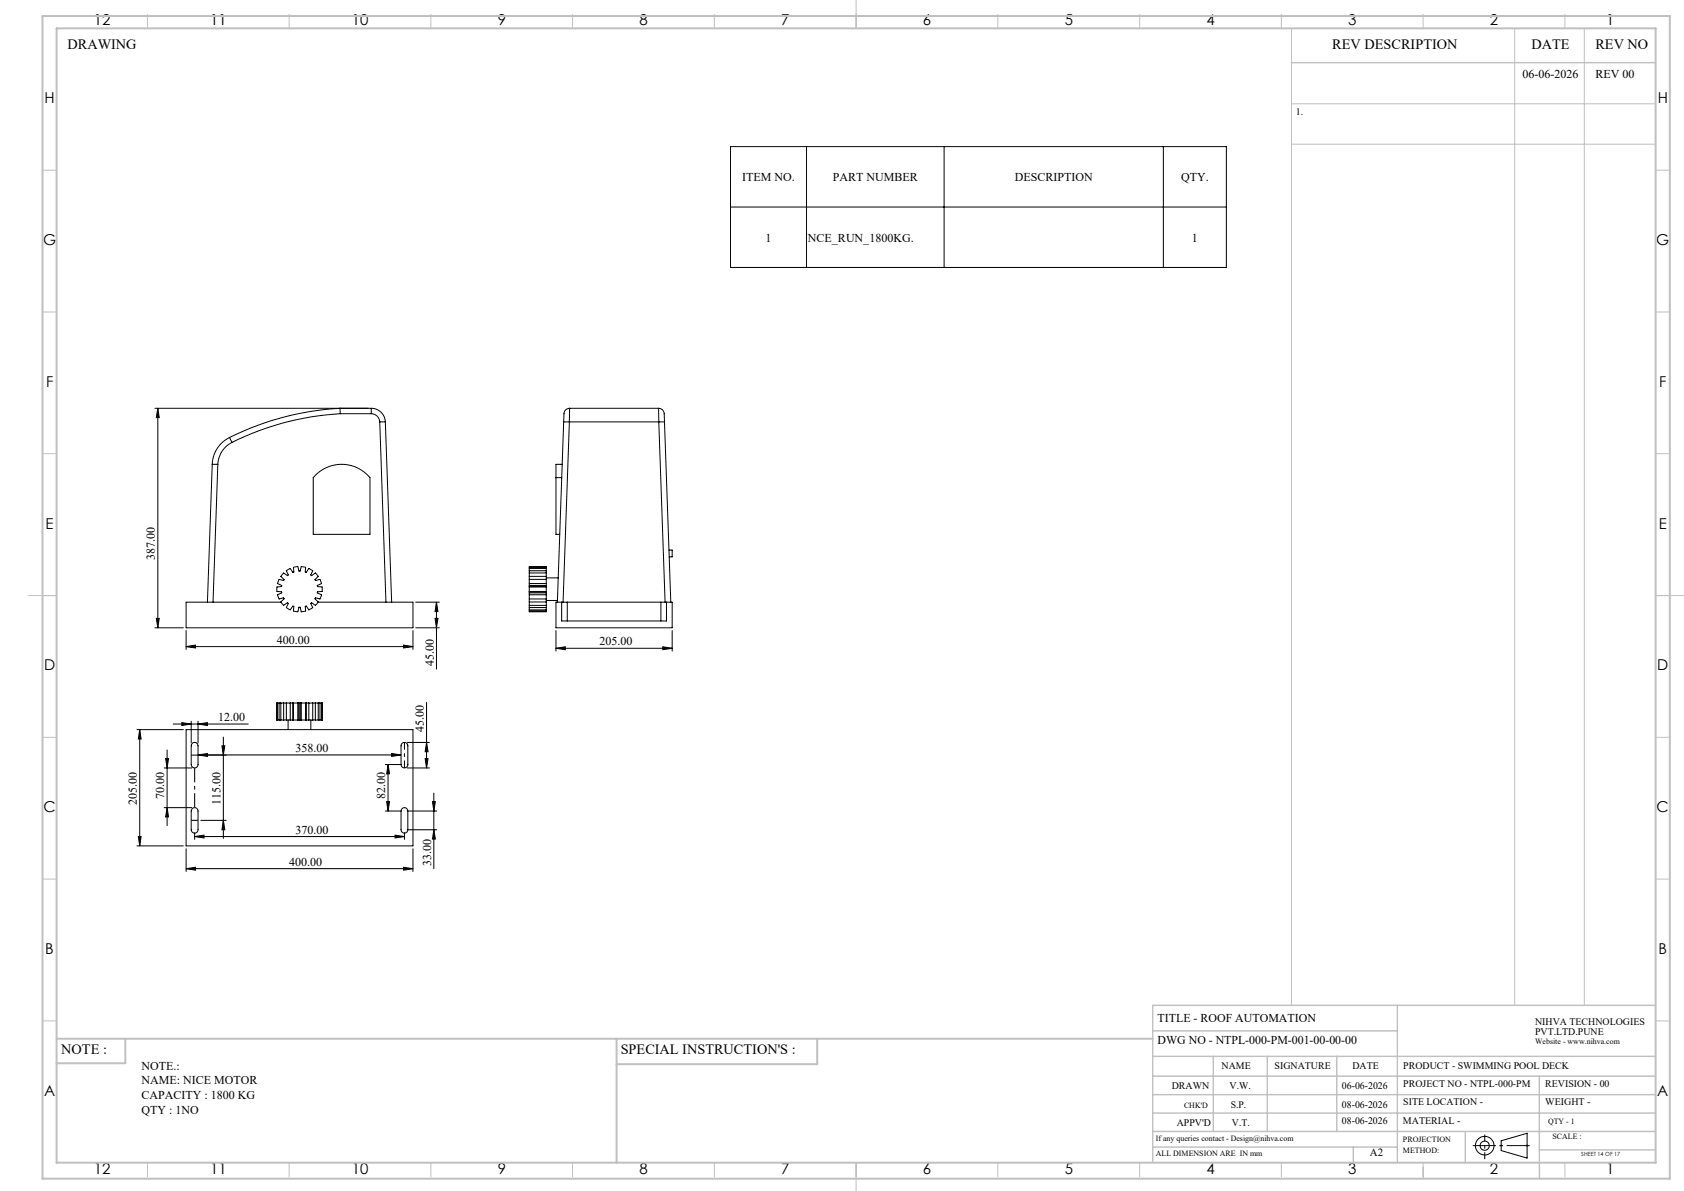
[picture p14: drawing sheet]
<svg xmlns="http://www.w3.org/2000/svg" width="594mm" height="420mm" viewBox="0 0 594 420" stroke-linecap="round" stroke-linejoin="round" font-family="sans-serif">
<defs><g id="words">
<g font-size="5.3">
<text x="33.1" y="8.9">12</text>
<text x="74.1" y="8.9">11</text>
<text x="124.1" y="8.9">10</text>
<text x="175.6" y="8.9">9</text>
<text x="225.6" y="8.9">8</text>
<text x="275.6" y="8.9">7</text>
<text x="325.6" y="8.9">6</text>
<text x="375.6" y="8.9">5</text>
<text x="425.6" y="8.9">4</text>
<text x="475.6" y="8.9">3</text>
<text x="525.6" y="8.9">2</text>
<text x="566.6" y="8.9">1</text>
<text x="15.7" y="36.4">H</text>
<text x="584.7" y="36.4">H</text>
<text x="15.2" y="86.4">G</text>
<text x="584.2" y="86.4">G</text>
<text x="16.2" y="136.4">F</text>
<text x="585.2" y="136.4">F</text>
<text x="16.1" y="186.4">E</text>
<text x="585.1" y="186.4">E</text>
<text x="15.5" y="236.4">D</text>
<text x="584.5" y="236.4">D</text>
<text x="15.4" y="286.4">C</text>
<text x="584.4" y="286.4">C</text>
<text x="16" y="336.4">B</text>
<text x="585" y="336.4">B</text>
<text x="15.5" y="386.4">A</text>
<text x="584.5" y="386.4">A</text>
<text x="33.1" y="413.9">12</text>
<text x="74.1" y="413.9">11</text>
<text x="124.1" y="413.9">10</text>
<text x="175.6" y="413.9">9</text>
<text x="225.6" y="413.9">8</text>
<text x="275.6" y="413.9">7</text>
<text x="325.6" y="413.9">6</text>
<text x="375.6" y="413.9">5</text>
<text x="425.6" y="413.9">4</text>
<text x="475.6" y="413.9">3</text>
<text x="525.6" y="413.9">2</text>
<text x="566.6" y="413.9">1</text>
</g>
<g font-size="5">
<text x="23.8" y="17.2">DRAWING</text>
<text x="470" y="17.4">REV DESCRIPTION</text>
<text x="540.2" y="17.4">DATE</text>
<text x="562.8" y="17.4">REV NO</text>
<text x="21.6" y="371.8">NOTE :</text>
<text x="218.9" y="371.8">SPECIAL INSTRUCTION'S :</text>
</g>
<g font-size="4.2">
<text x="537.1" y="27.6">06-06-2026</text>
<text x="562.8" y="27.6">REV 00</text>
<text x="261.8" y="63.9">ITEM NO.</text>
<text x="293.8" y="63.9">PART NUMBER</text>
<text x="357.9" y="63.9">DESCRIPTION</text>
<text x="416.6" y="63.9">QTY.</text>
<text x="270" y="85.2">1</text>
<text x="285" y="85.2">NCE_RUN_1800KG.</text>
<text x="420.4" y="85.2">1</text>
<text x="54.7" y="197.5" transform="rotate(-90 54.7 197.5)">387.00</text>
<text x="97.6" y="227">400.00</text>
<text x="211.5" y="227.6">205.00</text>
<text x="153" y="234.9" transform="rotate(-90 153 234.9)">45.00</text>
<text x="77" y="254.3">12.00</text>
<text x="149.5" y="258.2" transform="rotate(-90 149.5 258.2)">45.00</text>
<text x="104.2" y="265.2">358.00</text>
<text x="57.9" y="281.6" transform="rotate(-90 57.9 281.6)">70.00</text>
<text x="135.9" y="281.6" transform="rotate(-90 135.9 281.6)">82.00</text>
<text x="48.3" y="283.8" transform="rotate(-90 48.3 283.8)">205.00</text>
<text x="77.8" y="283.8" transform="rotate(-90 77.8 283.8)">115.00</text>
<text x="104.2" y="294">370.00</text>
<text x="102" y="305.3">400.00</text>
<text x="152.1" y="305.3" transform="rotate(-90 152.1 305.3)">33.00</text>
<text x="408.3" y="360.3">TITLE - ROOF AUTOMATION</text>
<text x="408.3" y="368.2">DWG NO - NTPL-000-PM-001-00-00-00</text>
<text x="49.9" y="377.2">NOTE.:</text>
<text x="49.9" y="382.4">NAME: NICE MOTOR</text>
<text x="49.9" y="387.7">CAPACITY : 1800 KG</text>
<text x="49.9" y="392.9">QTY : 1NO</text>
</g>
<text font-size="3.9" x="483.2" y="407.7">A2</text>
<g font-size="3.5">
<text x="457" y="40.6">1.</text>
<text x="541.5" y="361.3">NIHVA TECHNOLOGIES</text>
<text x="541.5" y="364.9">PVT.LTD.PUNE</text>
<text x="430.9" y="377">NAME</text>
<text x="449.6" y="377">SIGNATURE</text>
<text x="477" y="377">DATE</text>
<text x="495" y="377">PRODUCT - SWIMMING POOL DECK</text>
<text x="495" y="383.3">PROJECT NO - NTPL-000-PM</text>
<text x="545.1" y="383.3">REVISION - 00</text>
<text x="413.3" y="384.1">DRAWN</text>
<text x="433.7" y="384.1">V.W.</text>
<text x="473.4" y="384.1">06-06-2026</text>
<text x="495" y="389.8">SITE LOCATION -</text>
<text x="545.1" y="389.8">WEIGHT -</text>
<text x="434.1" y="390.6">S.P.</text>
<text x="473.4" y="390.6">08-06-2026</text>
<text x="415.1" y="396.9">APPV'D</text>
<text x="434.6" y="396.9">V.T.</text>
<text x="473.4" y="396.5">08-06-2026</text>
<text x="494.8" y="396.5">MATERIAL -</text>
</g>
<g font-size="2.8">
<text x="541.5" y="368.3">Website - www.nihva.com</text>
<text x="417.6" y="390.6">CHK'D</text>
<text x="546.1" y="396.5">QTY - 1</text>
<text x="547.6" y="401.7">SCALE :</text>
<text x="407.7" y="402.2">If any queries contact - Design@nihva.com</text>
<text x="407.7" y="407.7">ALL DIMENSION ARE IN mm</text>
<text x="494.8" y="402.7">PROJECTION</text>
<text x="494.8" y="406.5">METHOD:</text>
</g>
<text font-size="2" x="557.8" y="407.8">SHEET 14 OF 17</text>
</g></defs>
<g fill="none" stroke="#000" stroke-width=".35">
<path d="M257.7 51.7h174.9v42.6h-174.9zM284.5 51.7v42.6M333 51.7v42.6M410.4 51.7v42.6M257.7 73h174.9M54.6 144h76.4M55.7 144v77.4M55.7 144l.5 3.3h-1.1zM80.9 154.3a11 11 0 0 0-6 9.4M80.9 154.3l.9 1.7M81.8 156a9 9 0 0 0-5 7.7M119.9 144h.1"/>
<path d="M119.9 144a99.7 99.7 0 0 0-39 10.3M119.9 144l.1 1.9M120 145.9a97.7 97.7 0 0 0-38.2 10.1M120 145.9h11M131 145.9a3 3 0 0 1 2.9 2.9M131 144v1.9M131 144a4.9 4.9 0 0 1 4.9 4.8M133.9 148.8h2M133.9 148.8l2.2 63.6M135.9 148.8l2.2 63.6M198.8 148.8h2M198.8 148.8l-2.2 63.6"/>
<path d="M200.8 148.8l-2.2 63.6M200.8 148.8h31.6M200.9 144l-.1 4.8M200.9 144a2.71 2.71 0 0 0-2 3.5l-.1 1.3M200.9 144h31.4M232.3 144l.1 4.8M232.3 144a2.71 2.71 0 0 1 2.1 3.5v1.3M232.4 148.8h2M232.4 148.8l2.2 63.6M234.4 148.8l2.2 63.6M74.9 163.7h1.9M74.9 163.7l-1.7 48.7"/>
<path d="M76.8 163.7l-1.7 48.7M111.2 167.7a13 13 0 0 1 19.3 .7v20h-20v-20zM196.1 168.4v20h1.3M196.1 168.4h2.1M198.3 163.7h-2.2v4.7M236 194h1.1v2.4h-1.1M55.1 218.1h1.1l-.5 3.3zM99.1 212.4h-33.4v9h80v-9h-33.5M100 202.1l1.4 .9 .3-.2-.7-1.5 1.4-.8 .9 1.3 .3-.1-.1-1.6 1.3-.3h.3l.3 1.6h.5l.4-1.6 1.5 .3-.1 1.6 .3 .1 .9-1.3 1.3 .7-.6 1.6 .3 .2 1.3-.9 1.1 1.2-1.2 1.1 .1 .3 1.7-.4 .5 1.5-1.5 .7 .1 .4 1.6 .1 .1 .6-.1 1-1.6 .1-.1 .4 1.5 .6-.5 1.5-1.6-.4-.2 .4 1.2 1.1-.5 .6-.6 .6-1.3-1-.3 .3 .7 1.5-1.4 .8-.9-1.4-.3 .1 .1 1.7-1.4 .2-.5-1.5h-.5l-.3 1.5-1.6-.2 .1-1.7-.3-.1-.9 1.4-1.1-.6-.3-.2 .7-1.5-.3-.3-1.4 1-.9-1.2 1.1-1.1-.2-.4-1.5 .4-.6-1.5 1.5-.6-.1-.4-1.6-.1-.1-.4 .1-1.2 1.6-.2 .1-.3-1.5-.7 .6-1.5 1.5 .4 .2-.3-1.1-1.1zM146.6 212.4h8.4M153.5 218.1h1l-.5 3.3zM154 212.4v23.6"/>
<path d="M154 212.4l.5 3.3h-1zM186.7 207v1.6M186.7 209.7v1.5M186.7 204.3v1.5M186.7 202.1v1.2M186.7 212.3v1.2M186.7 206.5v.4M186.7 208.7v.4M186.7 214.3v.8M186.7 200.5v.8M186.7 200.1v-.3h6v.3M186.7 215.5v.2h6v-.2"/>
<path d="M186.7 208.6h6M186.7 207h6M186.7 208.7h6M186.7 200.1v.4M186.7 201.3v.8M186.7 203.3v1M186.7 205.8v.7M186.7 206.9v.1M186.7 208.6v.1M186.7 209.1v.6M186.7 211.2v1.1M186.7 213.5v.8"/>
<path d="M186.7 215.1v.4M186.7 206.9h6M186.7 211.2h6M186.7 209.7h6M186.7 209.1h6M186.7 205.8h6M186.7 206.5h6M186.7 204.3h6M186.7 203.3h6M186.7 202.1h6M186.7 213.5h6M186.7 212.3h6"/>
<path d="M186.7 214.3h6M186.7 215.1h6M186.7 201.3h6M186.7 200.5h6M186.7 200.1h6M186.7 215.5h6M192.7 207v1.6M192.7 209.7v1.5M192.7 204.3v1.5M192.7 202.1v1.2M192.7 212.3v1.2M192.7 206.5v.4"/>
<path d="M192.7 208.7v.4M192.7 214.3v.8M192.7 200.5v.8M192.7 211.8h3.9M192.7 203.8h4.2M192.7 200.1v.4M192.7 201.3v.8M192.7 203.3v1M192.7 205.8v.7M192.7 206.9v.1M192.7 208.6v.1M192.7 209.1v.6"/>
<path d="M192.7 211.2v1.1M192.7 213.5v.8M192.7 215.1v.4M198.1 212.4h2M198.1 212.4h-2v9h41v-9h-2M198.1 212.4v6.6h37v-6.6M200.1 212.4h33M200.1 212.4v6.6M233.1 212.4h2M233.1 212.4v6.6M54.6 221.4h10.1M65.7 228l3.3-.5v1z"/>
<path d="M65.7 222.4v6.6M65.7 228h80M142.3 227.5l3.4 .5-3.4 .5zM145.7 222.4v6.6M146.6 221.4h8.4M196.1 228.6l3.3-.5v1zM196.1 222.4v7.2M196.1 228.6h41M233.8 228.1l3.3 .5-3.3 .5zM237.1 222.4v7.2M48.3 257.3h16.4M49.3 257.3l.5 3.3h-1z"/>
<path d="M49.3 257.3v41M61.1 255.3h26.5M64.1 254.8l3.4 .5-3.4 .6zM65.7 257.3h80v41h-80zM67.5 254.3v7.7M69.8 255.3l3.4-.5v1.1zM69.8 254.3v7.7M78.8 259.9v35.7M97.7 247.9v6M97.7 253.9h.2M97.7 247.9h.2M97.9 247.9h.6"/>
<path d="M97.9 253.9h.6M97.9 247.9v6M98.5 253.9h.6M98.5 247.9h.6M98.5 247.9v6M99.1 247.9h.9M99.1 253.9h.9M99.1 247.9v6M100 253.9h1M100 247.9h1M100 247.9v6M101 247.9h1.4"/>
<path d="M101 253.9h1.4M101 247.9v6M101.6 253.9v3.4M102.4 253.9h.9M102.4 247.9h.9M102.4 247.9v6M103.3 247.9h.2M103.3 253.9h.2M103.3 247.9v6M103.5 247.9h1.6M103.5 253.9h1.6M103.5 247.9v6"/>
<path d="M105.1 247.9v6M105.1 253.9h.3M105.1 247.9h.3M105.4 247.9h.5M105.4 253.9h.5M105.4 247.9v6M105.9 253.9h.4M105.9 247.9v6M105.9 247.9h.4M106.3 247.9h1.5M106.3 253.9h1.5M106.3 247.9v6"/>
<path d="M107.8 247.9h.2M107.8 253.9h.2M107.8 247.9v6M108 253.9h.9M108 247.9h.9M108 247.9v6M108.9 247.9h1.4M108.9 253.9h1.4M108.9 247.9v6M109.6 253.9v3.4M110.3 253.9h.9M110.3 247.9h.9"/>
<path d="M110.3 247.9v6M111.2 247.9h1.1M111.2 253.9h1.1M111.2 247.9v6M112.3 253.9h.6M112.3 247.9h.6M112.3 247.9v6M112.9 247.9h.5M112.9 253.9h.5M112.9 247.9v6M113.4 253.9h.2M113.4 247.9h.2"/>
<path d="M113.4 247.9v6M113.6 247.9h.1M113.6 253.9h.1M113.6 247.9v6M150.5 247.7v23.1M57.9 270.8h9.8M58.4 267.5h1l-.5 3.3zM58.9 264.5v26.7M67.8 262.2a1.19 1.19 0 0 1 1.3-.3 1.19 1.19 0 0 1 .8 1.1v6.6a1.2 1.2 0 0 1-1.2 1.2 1.2 1.2 0 0 1-1.2-1.2v-6.6zM69.8 266.2l3.4-.5v1.1zM69.8 266.2h71.7M70.8 266.3h9"/>
<path d="M78.3 263h1l-.5 3.3zM135.9 269.6h5.7M136.9 269.6l.5 3.3h-1zM136.9 269.6v16.4M138.1 265.7l3.4 .5-3.4 .6zM141.8 262.2a1.2 1.2 0 0 1 1.3-.3 1.2 1.2 0 0 1 .8 1.1v6.6a1.2 1.2 0 0 1-1.2 1.2 1.2 1.2 0 0 1-1.2-1.2v-6.6zM143.7 270.8h7.8M143.7 261.8h7.8M150 267.5h1l-.5 3.3zM150.5 261.8l.5 3.3h-1zM153 279.7v26.6M48.3 298.3h16.4"/>
<path d="M48.8 295h1l-.5 3.3zM57.9 284.8h9.8M58.9 284.8l.5 3.3h-1zM65.7 299.3v8M67.8 285.2a1.19 1.19 0 0 1 1.3-.3 1.19 1.19 0 0 1 .8 1.1v6.6a1.2 1.2 0 0 1-1.2 1.2 1.2 1.2 0 0 1-1.2-1.2v-6.6zM68.7 295l3.3-.5v1zM68.7 293.6v2.4M68.7 295h74M70.8 289.3h9M78.8 289.3l.5 3.3h-1zM135.9 286h5.7M136.4 282.7h1l-.5 3.3z"/>
<path d="M139.3 294.5l3.4 .5-3.4 .5zM141.8 285.2a1.2 1.2 0 0 1 1.3-.3 1.2 1.2 0 0 1 .8 1.1v6.6a1.2 1.2 0 0 1-1.2 1.2 1.2 1.2 0 0 1-1.2-1.2v-6.6zM142.7 293.6v2.4M143.7 286h10.4M143.7 292.6h10.4M145.7 299.3v8M152.5 282.7h1.1l-.6 3.3zM153 292.6l.6 3.3h-1.1zM65.7 306.3l3.3-.5v1.1zM65.7 306.3h80M142.3 305.8l3.4 .5-3.4 .6zM529.5 402.3l9.2-2.7v8.8l-9.2-2.7z"/>
<circle cx="523.7" cy="404" r="1.62"/>
<circle cx="523.7" cy="404" r="3.3"/>
</g>
<g fill="none" stroke="#c0c0c0" stroke-width=".35">
<path d="M52 5v5M102 5v5M152 5v5M202 5v5M252 5v5M302 0v10M352 5v5M402 5v5M452 5v5M455.5 10v344.5M502 5v5M534.3 10v344.5"/>
<path d="M552 5v5M558.8 10v344.5M455.5 36.6h128.5M455.5 50.9h128.5M15 60h5M584 60h5M15 110h5M584 110h5M15 160h5M584 160h5M10 210h10M584 210h10"/>
<path d="M15 260h5M584 260h5M15 310h5M584 310h5M15 360h5M584 360h5M52 410v5M102 410v5M152 410v5M202 410v5M252 410v5M302 410v10"/>
<path d="M352 410v5M402 410v5M452 410v5M502 410v5M502 411.6v4.1M529 404h1M529.2 403.7l.7 .7M529.5 403.5v1M529.9 403.7l-.7 .7M538.1 404h1.1M538.3 403.7l.7 .7M538.7 403.5v1"/>
<path d="M539 403.7l-.7 .7M552 410v5"/>
</g>
<path d="M519.5 404h20.1" fill="none" stroke="#000" stroke-width=".35" stroke-dasharray="15.2 1.3 1.3 1.3" stroke-dashoffset="7.1" stroke-linecap="butt"/>
<path d="M523.7 408.8v-8.7" fill="none" stroke="#000" stroke-width=".35" stroke-dasharray="15.2 1.3 1.3 1.3" stroke-dashoffset="12.8" stroke-linecap="butt"/>
<path d="M142.7 270.8v-9" fill="none" stroke="#000" stroke-width=".35" stroke-dasharray="15.2 1.3 1.3 1.3" stroke-dashoffset="12.6" stroke-linecap="butt"/>
<path d="M68.7 270.8v14" fill="none" stroke="#000" stroke-width=".35" stroke-dasharray="15.2 1.3 1.3 1.3" stroke-dashoffset="10.1" stroke-linecap="butt"/>
<path d="M67.5 266.3h2.4M67.5 289.3h2.4" fill="none" stroke="#000" stroke-width=".35" stroke-dasharray="15.2 1.3 1.3 1.3" stroke-linecap="butt"/>
<g fill="none" stroke="#c0c0c0" stroke-width=".5">
<path d="M455.5 22.1h128.5M492.9 354.5v55.5M584 354.5h-177.4v55.5M406.6 372.5h177.4M406.6 379.5h177.4M406.6 363.5h86.3M428 372.5v26.5M447 372.5v26.5M471.5 372.5v26.5M543 379.5v36.2M406.6 392.5h177.4M406.6 386h177.4"/>
<path d="M406.6 399h177.4M516.9 399v11M406.6 404.5h86.3M477.3 404.5v5.5M543 405.5h41"/>
</g>
<path d="M15 5.7h574v410h-574zM20 10h564v400h-564zM20 366.3h386.6M44.2 366.3v8.6h-24.2M217.5 366.3v43.7M288.3 366.3v9h-70.8" fill="none" stroke="#c0c0c0" stroke-width=".7"/>
<g fill="#000">
<path d="M55.7 144l.5 3.3h-1.1zM55.1 218.1h1.1l-.5 3.3zM154 212.4l.5 3.3h-1zM153.5 218.1h1l-.5 3.3zM152.5 282.7h1.1l-.6 3.3zM153 292.6l.6 3.3h-1.1z"/>
<path d="M65.7 228l3.3-.5v1zM142.3 227.5l3.4 .5-3.4 .5z"/>
<path d="M196.1 228.6l3.3-.5v1zM233.8 228.1l3.3 .5-3.3 .5z"/>
<path d="M64.1 254.8l3.4 .5-3.4 .6zM69.8 255.3l3.4-.5v1.1zM69.8 266.2l3.4-.5v1.1zM138.1 265.7l3.4 .5-3.4 .6z"/>
<path d="M58.4 267.5h1l-.5 3.3zM58.9 284.8l.5 3.3h-1z"/>
<path d="M78.3 263h1l-.5 3.3zM78.8 289.3l.5 3.3h-1z"/>
<path d="M150 267.5h1l-.5 3.3zM150.5 261.8l.5 3.3h-1z"/>
<path d="M48.8 295h1l-.5 3.3zM49.3 257.3l.5 3.3h-1z"/>
<path d="M68.7 295l3.3-.5v1zM139.3 294.5l3.4 .5-3.4 .5z"/>
<path d="M136.4 282.7h1l-.5 3.3zM136.9 269.6l.5 3.3h-1z"/>
<path d="M142.3 305.8l3.4 .5-3.4 .6zM65.7 306.3l3.3-.5v1.1z"/>
</g>
<use href="#words"/>
</svg>
